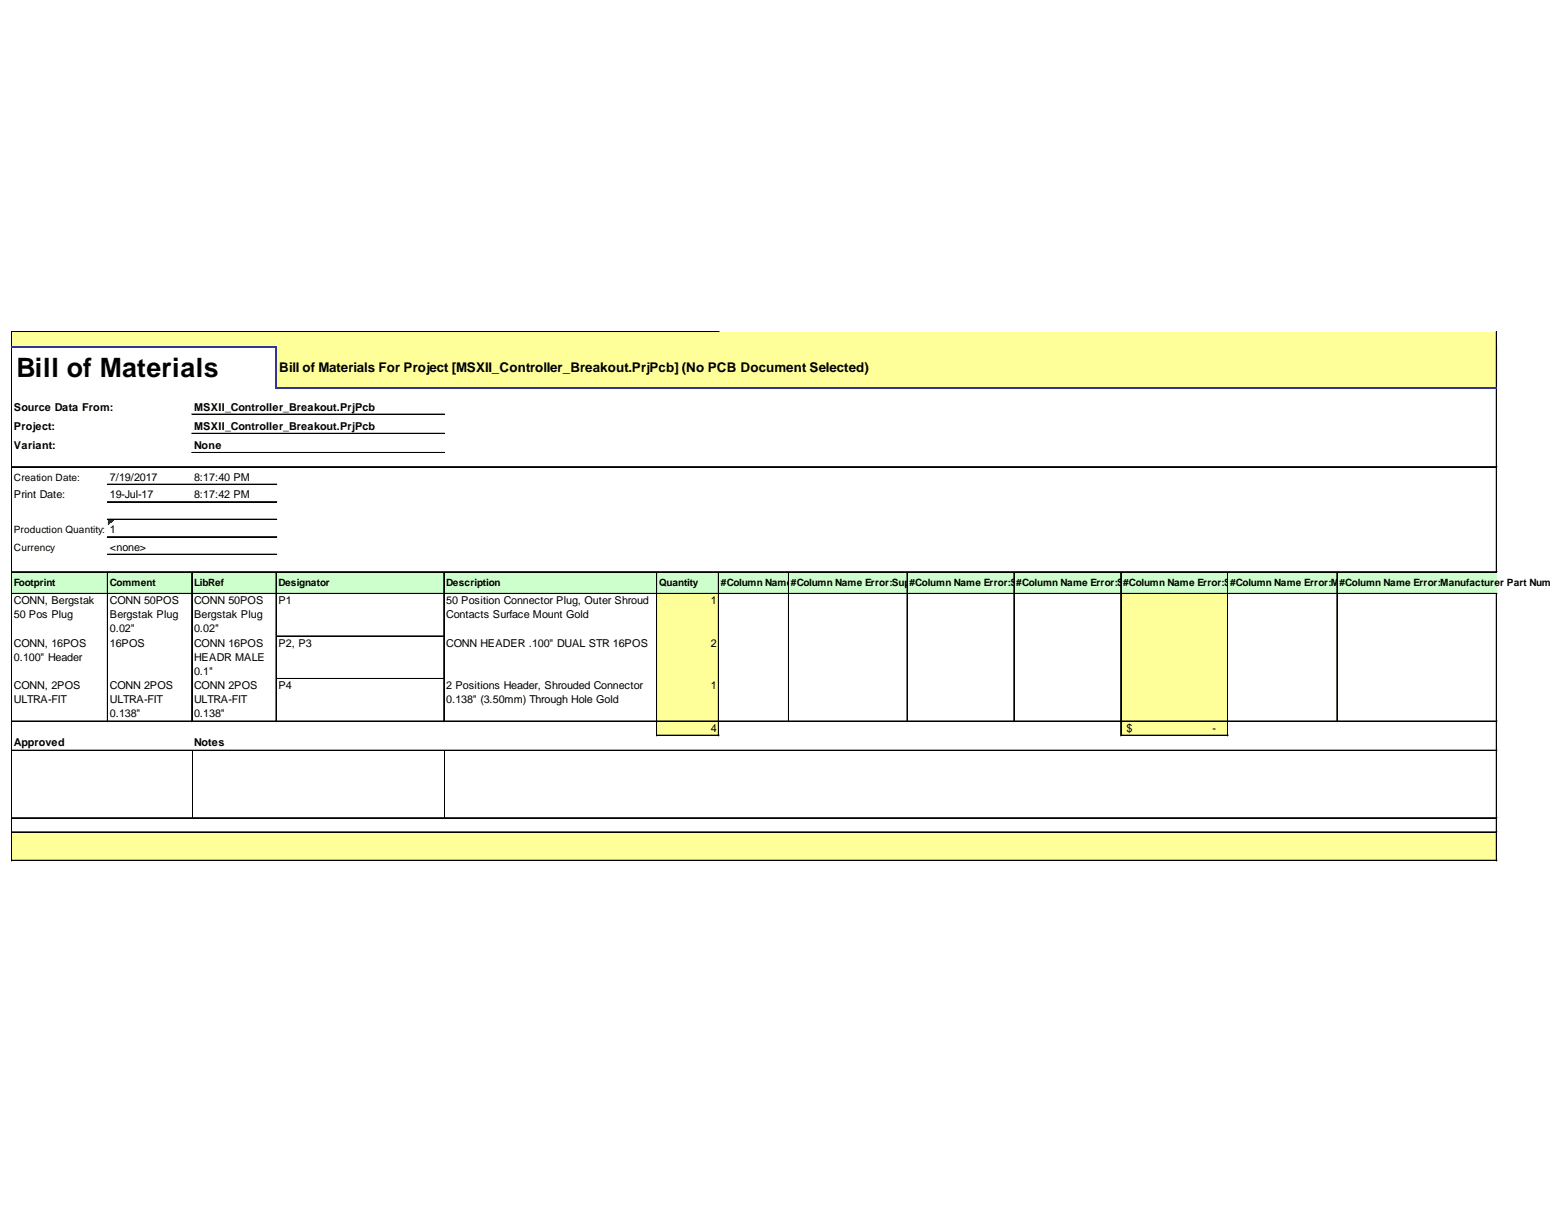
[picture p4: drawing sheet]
<svg xmlns="http://www.w3.org/2000/svg" width="279mm" height="216mm" viewBox="0 0 279 216" stroke-linecap="round" stroke-linejoin="round" font-family="sans-serif">
<defs><g id="words">
<text font-size="4.8" x="2.9" y="67.4">Bill of Materials</text>
<text font-size="2.4" x="49.9" y="66.4">Bill of Materials For Project [MSXII_Controller_Breakout.PrjPcb] (No PCB Document Selected)</text>
<g font-size="1.9">
<text x="2.5" y="73.3">Source Data From:</text>
<text x="2.5" y="76.7">Project:</text>
<text x="34.7" y="73.3">MSXII_Controller_Breakout.PrjPcb</text>
<text x="34.7" y="76.7">MSXII_Controller_Breakout.PrjPcb</text>
<text x="2.5" y="80.2">Variant:</text>
<text x="34.7" y="80.2">None</text>
<text x="2.5" y="89">Print Date:</text>
<text x="19.6" y="85.8">7/19/2017</text>
<text x="19.6" y="89">19-Jul-17</text>
<text x="34.7" y="85.8">8:17:40 PM</text>
<text x="34.7" y="89">8:17:42 PM</text>
<text x="19.6" y="98.3">&lt;none&gt;</text>
<text x="2.5" y="107.9">CONN, Bergstak</text>
<text x="19.6" y="107.9">CONN 50POS</text>
<text x="34.7" y="107.9">CONN 50POS</text>
<text x="49.7" y="107.9">P1</text>
<text x="79.7" y="107.9">50 Position Connector Plug, Outer Shroud</text>
<text x="127" y="107.9">1</text>
<text x="2.5" y="110.4">50 Pos Plug</text>
<text x="19.6" y="110.4">Bergstak Plug</text>
<text x="19.6" y="112.9">0.02&quot;</text>
<text x="34.7" y="110.4">Bergstak Plug</text>
<text x="34.7" y="112.9">0.02&quot;</text>
<text x="79.7" y="110.4">Contacts Surface Mount Gold</text>
<text x="2.5" y="115.5">CONN, 16POS</text>
<text x="2.5" y="118">0.100&quot; Header</text>
<text x="19.6" y="115.5">16POS</text>
<text x="34.7" y="115.5">CONN 16POS</text>
<text x="34.7" y="118">HEADR MALE</text>
<text x="49.7" y="115.5">P2, P3</text>
<text x="79.7" y="115.5">CONN HEADER .100&quot; DUAL STR 16POS</text>
<text x="127" y="115.5">2</text>
<text x="2.5" y="123.1">CONN, 2POS</text>
<text x="2.5" y="125.6">ULTRA-FIT</text>
<text x="19.6" y="123.1">CONN 2POS</text>
<text x="19.6" y="125.6">ULTRA-FIT</text>
<text x="34.7" y="120.5">0.1&quot;</text>
<text x="34.7" y="123.1">CONN 2POS</text>
<text x="34.7" y="125.6">ULTRA-FIT</text>
<text x="49.7" y="123.1">P4</text>
<text x="79.7" y="123.1">2 Positions Header, Shrouded Connector</text>
<text x="79.7" y="125.6">0.138&quot; (3.50mm) Through Hole Gold</text>
<text x="127" y="123.1">1</text>
<text x="19.6" y="128.1">0.138&quot;</text>
<text x="34.7" y="128.1">0.138&quot;</text>
<text x="127" y="130.7">4</text>
<text x="201.2" y="130.7">$</text>
<text x="216.6" y="130.7">-</text>
<text x="2.5" y="133.2">Approved</text>
<text x="34.7" y="133.2">Notes</text>
</g>
<g font-size="1.8">
<text x="2.5" y="85.8">Creation Date:</text>
<text x="2.5" y="95.2">Production Quantity: 1</text>
<text x="2.5" y="98.3">Currency</text>
<text x="2.5" y="104.6">Footprint</text>
<text x="19.6" y="104.6">Comment</text>
<text x="34.7" y="104.6">LibRef</text>
<text x="49.7" y="104.6">Designator</text>
<text x="79.7" y="104.6">Description</text>
<text x="117.7" y="104.6">Quantity</text>
<text x="128.8" y="104.6">#Column Name</text>
<text x="141.3" y="104.6">#Error:Suppliee1Error:Sup</text>
<text x="142.3" y="104.6">Column Namr</text>
<text x="162.5" y="104.6">#Column Numberr1or:Supplier nnit me e ror:Supplier n NamQty ror:Supplier n Name</text>
<text x="162.6" y="104.6">plier PartName E</text>
<text x="181.6" y="104.6">#Co umUNaPricEr1</text>
<text x="200.6" y="104.6">#Co umOrder e Er1</text>
<text x="219.7" y="104.6">#Co umSubtotalE1rror:ManufacturNr 1</text>
<text x="239.3" y="104.6">#Column eame Error:Manufacture</text>
<text x="268" y="104.6">r Part Number 1</text>
</g>
</g></defs>
<g fill="#ff9">
<path d="M2.1 59.3h265.3v2.7h-265.3z"/>
<path d="M49.3 61.9h218.1v7.6h-218.1z"/>
</g>
<path d="M19.3 92.9h.9" fill="none" stroke="#008000" stroke-width=".18"/>
<path d="M19.3 92.9h.9v.1h-.9z" fill="#008000"/>
<path d="M19.3 93h.8" fill="none" stroke="#008000" stroke-width=".18"/>
<path d="M19.3 93h.8v.2h-.8z" fill="#008000"/>
<path d="M19.3 93.2h.6" fill="none" stroke="#008000" stroke-width=".18"/>
<path d="M19.3 93.2h.6v.1h-.6z" fill="#008000"/>
<path d="M19.3 93.3h.5" fill="none" stroke="#008000" stroke-width=".18"/>
<path d="M19.3 93.3h.5v.2h-.5z" fill="#008000"/>
<path d="M19.3 93.5h.3" fill="none" stroke="#008000" stroke-width=".18"/>
<path d="M19.3 93.5h.3v.1h-.3z" fill="#008000"/>
<path d="M19.3 93.6h.2" fill="none" stroke="#008000" stroke-width=".18"/>
<path d="M19.3 93.6h.2v.2h-.2z" fill="#008000"/>
<path d="M2.1 102.1h265.3v4h-265.3z" fill="#cfc"/>
<g fill="#ff9">
<path d="M117.3 106h11.2v7.7h-11.2z"/>
<path d="M200.2 106h19.2v7.7h-19.2z"/>
<path d="M117.3 113.6h11.2v7.7h-11.2z"/>
<path d="M200.2 113.6h19.2v7.7h-19.2z"/>
<path d="M117.3 121.2h11.2v7.7h-11.2z"/>
<path d="M200.2 121.2h19.2v7.7h-19.2z"/>
<path d="M117.3 128.7h11.2v2.7h-11.2z"/>
<path d="M200.2 128.7h19.2v2.7h-19.2z"/>
<path d="M2.1 148.6h265.3v5.2h-265.3z"/>
</g>
<g fill="none" stroke="#000" stroke-width=".18">
<path d="M2 59.2v2.5M2.1 59.2v2.5M2.2 59.2h126.3M2.2 59.3h126.3M267.3 59.2v10M267.4 59.2v10M2 62v91.8M2.1 62v91.8M34.2 73.9h45.2M34.2 74h45.2M34.2 77.4h45.2M267.3 69.5v32.7"/>
<path d="M267.4 69.5v32.7M2.2 83.3h265.2M2.2 83.4h265.2M19.2 86.5h30.2M19.2 89.6h30.2M19.2 89.7h30.2M19.2 92.7h30.2M19.2 92.8h30.2M19.2 95.8h30.2M19.2 95.9h30.2M19.2 99h30.2M34.2 80.8h45.2"/>
<path d="M34.2 80.9h45.2M2.2 102.1h265.2M2.2 102.2h265.2M2.2 106h265.2M19.2 102.2v26.7M19.3 102.2v26.7M34.2 102.2v26.7M34.3 102.2v26.7M49.3 102.2v26.7M49.4 102.2v26.7M49.4 113.6h29.9M79.3 102.2v26.7"/>
<path d="M117.3 102.2v29.2M117.4 102.2v29.2M128.3 102.2v29.2M128.4 102.2v29.2M140.9 102.2v26.7M162 102.2v26.7M162.1 102.2v26.7M181.1 102.2v26.7M181.2 102.2v26.7M200.2 102.2v29.2M200.3 102.2v29.2M219.3 102.2v29.2"/>
<path d="M219.4 102.2v29.2M238.8 102.2v26.7M238.9 102.2v26.7M267.3 106.1v47.7M267.4 106.1v47.7M2.2 128.7h265.2M2.2 128.8h265.2M2.2 134h265.2M34.3 134.1v11.9M49.4 121.2h29.9M79.3 134.1v11.9M117.4 131.3h11.1"/>
<path d="M117.4 131.4h11.1M200.3 131.3h19.1M200.3 131.4h19.1M2.2 146h265.2M2.2 146.1h265.2M2.2 148.6h265.2M2.2 153.6h265.2M2.2 153.7h265.2"/>
</g>
<path d="M2 61.9h47.4M49.3 62v7.5M49.4 69.3h218" fill="none" stroke="#339" stroke-width=".3"/>
<use href="#words"/>
</svg>
